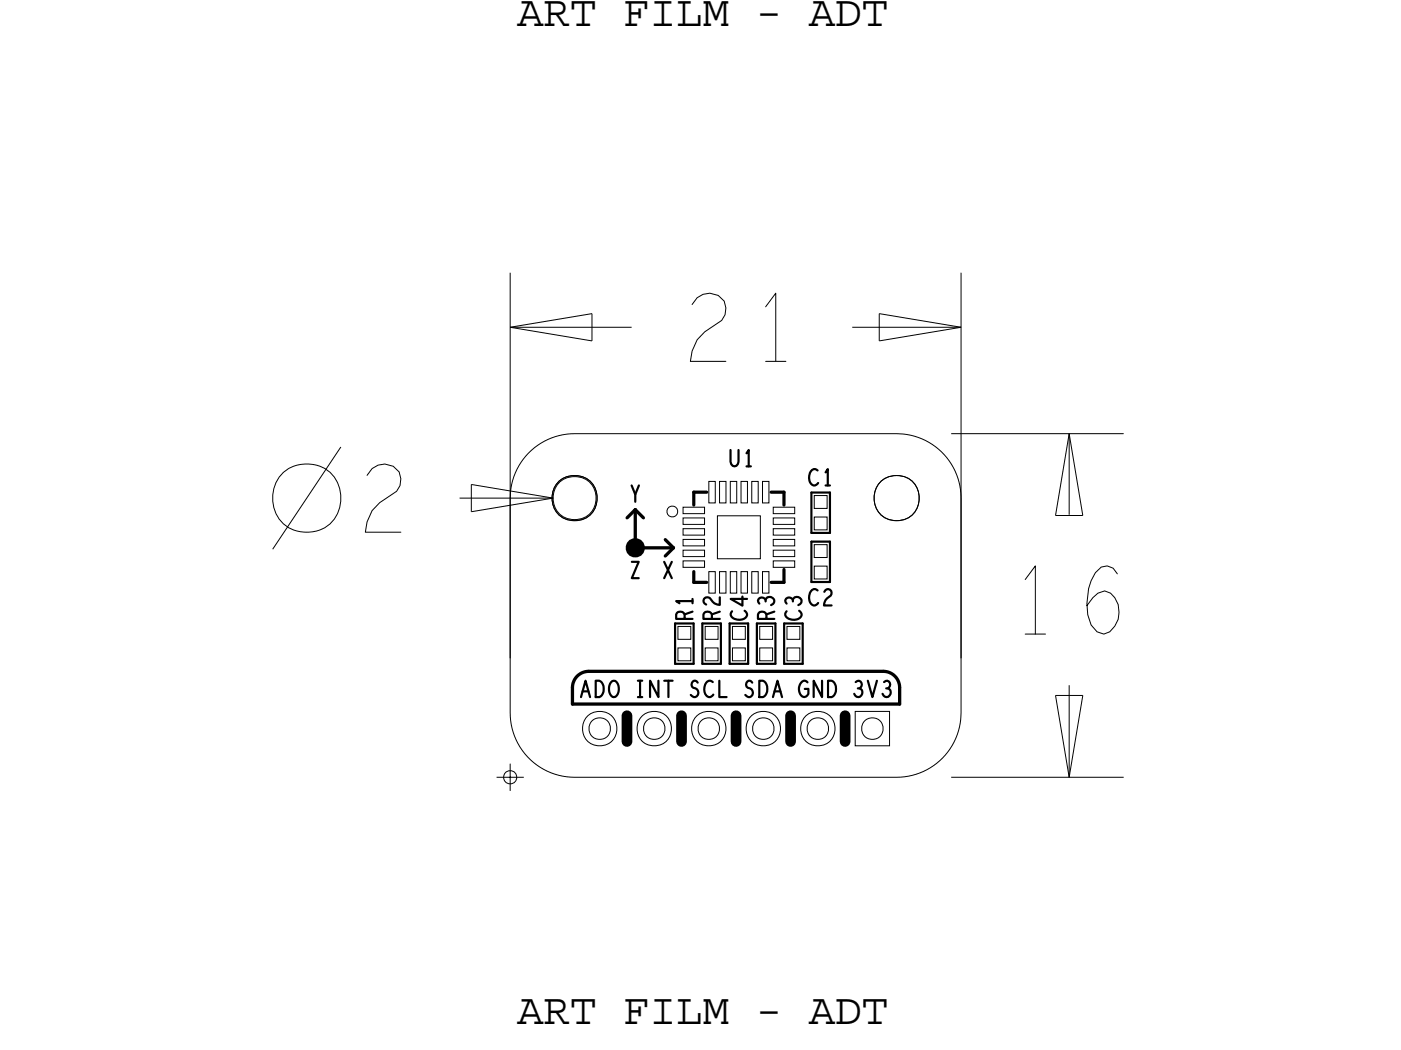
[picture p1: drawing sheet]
<svg xmlns="http://www.w3.org/2000/svg" width="65mm" height="49mm" viewBox="0 0 65 49" stroke-linecap="round" stroke-linejoin="round" font-family="sans-serif">
<defs><g id="words">
<g font-size="2.1">
<text x="24.1" y="1.2">ART FILM - ADT</text>
<text x="24.1" y="47.7">ART FILM - ADT</text>
</g>
<g font-size=".8">
<text x="32.3" y="28.9" transform="rotate(-90 32.3 28.9)">R1</text>
<text x="36.1" y="28.9" transform="rotate(-90 36.1 28.9)">R3</text>
<text x="39.7" y="32.5">3V3</text>
</g>
</g></defs>
<!-- layer: Board Outline -->
<g fill="none" stroke="#000" stroke-width=".05">
<path d="M23.8 15.2h5.6zM23.8 15.2l3.8 .7zM23.8 12.7v18zM23.8 15.2l3.8-.6zM27.6 14.6v1.3zM39.7 15.2h5.1zM41 14.6v1.3zM41 15.9l3.8-.7zM41 14.6l3.8 .6zM44.8 12.7v18zM15.9 20.8l-3.2 4.8zM21.4 23.2h4.4z"/>
<path d="M22 22.6v1.2zM22 23.8l3.8-.6zM22 22.6l3.8 .6zM24.6 21.1l.1-.1a3 3 0 0 1 2.1-.8h15a3 3 0 0 1 3 3v10a3 3 0 0 1-3 3h-15a3 3 0 0 1-3-3v-10a3 3 0 0 1 .8-2.1zM44.3 20.2h8zM44.3 36.2h8zM49.2 24h1.2zM49.2 32.4l.6 3.8zM49.2 32.4h1.2zM49.8 20.2l-.6 3.8zM49.8 20.2v3.8zM49.8 31.9v4.3z"/>
<path d="M49.8 20.2l.6 3.8zM50.4 32.4l-.6 3.8z"/>
<circle cx="14.3" cy="23.2" r="1.6"/>
<circle cx="26.8" cy="23.2" r="1.01"/>
</g>
<path d="M29.4 25.3h.2h.2v.2v.2l-.2 .1-.2-.1-.1-.2z" fill="none" stroke="#000" stroke-width=".38"/>
<path d="M26.7 32.8h15.2zM26.7 32v.8zM27.4 31.3h13.7zM27.4 31.3a.76 .76 0 0 0-.7 .7M29.6 23.7v1.8zM29.6 23.7l-.4 .4zM29.6 23.7l.4 .4zM29.6 25.5h1.8zM31 25.1l.4 .4zM31.4 25.5l-.4 .4zM41.1 31.3h.3a.76 .76 0 0 1 .5 .7M41.9 32v.8z" fill="none" stroke="#000" stroke-width=".15"/>
<!-- layer: Components -->
<path d="M31.1 23.6h.2h.2l.1 .2-.1 .2-.2 .1-.2-.1v-.2z" fill="none" stroke="#000" stroke-width=".05"/>
<path d="M32.3 22.9h.6zM32.3 22.9v.6zM32.3 27.1h.6zM32.3 26.6v.5zM35.9 22.9h.6zM35.9 27.1h.6zM36.5 26.5v.6zM36.5 22.9v.6z" fill="none" stroke="#000" stroke-width=".15"/>
<g fill="none" stroke="#000" stroke-width=".1">
<path d="M31.4 30.9h.9zM31.4 29h.9zM31.4 29v1.9zM32.3 29v1.9zM32.7 30.9h.9zM32.7 29h.9zM32.7 29v1.9zM33.6 29v1.9zM34 30.9h.8zM34 29h.8zM34 29v1.9zM34.8 29v1.9z"/>
<path d="M35.3 30.9h.8zM35.3 29h.8zM35.3 29v1.9zM36.1 29v1.9zM36.5 29h.9zM36.5 29v1.9zM36.5 30.9h.9zM37.4 29v1.9zM37.8 27.1h.9zM37.8 24.8h.9zM37.8 25.2h.9zM37.8 25.2v1.9z"/>
<path d="M37.8 22.9h.9zM37.8 22.9v1.9zM38.7 25.2v1.9zM38.7 22.9v1.9z"/>
</g>
<path d="M29.2 33.3v1.2zM31.7 33.3v1.2zM34.3 33.3v1.2zM36.8 33.3v1.2zM39.4 33.3v1.2z" fill="none" stroke="#000" stroke-width=".5"/>
<!-- layer: Nets -->
<g fill="none" stroke="#000" stroke-width=".05">
<path d="M31.6 29.2h.6v.6h-.6zM31.6 30.2h.6v.6h-.6zM31.8 23.6h1v.3h-1zM31.8 26.1h1v.3h-1zM31.8 25.6h1v.3h-1zM31.8 25.1h1v.3h-1zM31.8 24.6h1v.3h-1zM31.8 24.1h1v.3h-1zM32.8 29.2h.6v.6h-.6zM32.8 30.2h.6v.6h-.6zM33 22.4h.3v1h-.3zM33 26.6h.3v1h-.3z"/>
<path d="M33.4 24h2v2h-2zM33.5 26.6h.3v1h-.3zM33.5 22.4h.3v1h-.3zM34 22.4h.3v1h-.3zM34 26.6h.3v1h-.3zM34.1 29.2h.6v.6h-.6zM34.1 30.2h.6v.6h-.6zM34.5 26.6h.3v1h-.3zM34.5 22.4h.3v1h-.3zM35 22.4h.3v1h-.3zM35 26.6h.3v1h-.3zM35.4 30.2h.6v.6h-.6z"/>
<path d="M35.4 29.2h.6v.6h-.6zM35.5 26.6h.3v1h-.3zM35.5 22.4h.3v1h-.3zM36 26.1h1v.3h-1zM36 23.6h1v.3h-1zM36 24.1h1v.3h-1zM36 24.6h1v.3h-1zM36 25.1h1v.3h-1zM36 25.6h1v.3h-1zM36.7 29.2h.6v.6h-.6zM36.7 30.2h.6v.6h-.6zM37.9 26.4h.6v.6h-.6z"/>
<path d="M37.9 23.1h.6v.6h-.6zM37.9 25.4h.6v.6h-.6zM37.9 24.1h.6v.6h-.6zM39.8 33.1h1.6v1.6h-1.6z"/>
<circle cx="26.8" cy="23.2" r="1.06"/>
<circle cx="27.9" cy="33.9" r=".5"/>
<circle cx="27.9" cy="33.9" r=".81"/>
<circle cx="30.5" cy="33.9" r=".5"/>
<circle cx="30.5" cy="33.9" r=".81"/>
<circle cx="33" cy="33.9" r=".5"/>
<circle cx="33" cy="33.9" r=".81"/>
<circle cx="35.5" cy="33.9" r=".5"/>
<circle cx="35.6" cy="33.9" r=".81"/>
<circle cx="38.1" cy="33.9" r=".5"/>
<circle cx="38.1" cy="33.9" r=".81"/>
<circle cx="40.6" cy="33.9" r=".5"/>
<circle cx="41.8" cy="23.2" r="1.06"/>
</g>
<!-- layer: Text -->
<path d="M32.2 14.2a.8 .8 0 0 1 1.2-.5 .8 .8 0 0 1 .2 1.2 2.12 2.12 0 0 0-1.4 1.9h1.6M35.7 16.8h.9M35.7 14.3l.4-.6v3.1M17.1 22.1a.8 .8 0 0 1 1.1-.4 .8 .8 0 0 1 .3 1.2 2.12 2.12 0 0 0-1.5 1.9h1.7M47.8 29.5h.9M47.8 27l.4-.6v3.1M52 26.7l-.2-.2-.2-.1a1.14 1.14 0 0 0-.9 1 2.02 2.02 0 0 0 .4 2 .69 .69 0 0 0 1-.6 1.04 1.04 0 0 0-.6-1.3l-.4 .1-.5 .6" fill="none" stroke="#000" stroke-width=".05"/>
<g fill="none" stroke="#000" stroke-width=".1">
<path d="M27.1 32.5l.2-.8 .2 .8M27.1 32.2h.3M27.7 31.7a.38 .38 0 0 1 .4 .4 .38 .38 0 0 1-.4 .4zM28.5 31.8a.33 .33 0 0 1 .3 .1 .33 .33 0 0 1 0 .4 .22 .22 0 0 1-.3 .1 .22 .22 0 0 1-.1-.3zM29.4 22.6l.2 .4v.4M29.4 26.2h.3l-.3 .7h.3M29.7 31.7h.2M29.7 32.5h.2M29.8 22.6l-.2 .4M29.8 31.7v.8M30.7 31.7v.8l-.4-.8v.8M30.9 26.2l.4 .7"/>
<path d="M30.9 31.7h.4M31.1 31.7v.8M31.3 26.2l-.4 .7M31.9 28.8v-.2l-.1-.1h-.3v.3h.8M32.3 28h-.8l.1 .1M32.5 31.8l-.1-.1h-.1l-.1 .3a.25 .25 0 0 1 .3 .2 .25 .25 0 0 1-.2 .3l-.1-.1M33.2 28.8v-.2l-.1-.1h-.3v.3h.7M33.2 31.8a.33 .33 0 0 0-.4 .1 .33 .33 0 0 0 0 .4l.2 .2 .2-.2M33.5 31.7v.8h.3M33.5 28.5l-.3 .1M33.5 27.8v.4l-.2-.1-.2-.2a.18 .18 0 0 0-.3 0 .18 .18 0 0 0 .1 .3M34 21v.5l.2 .2 .2-.2v-.5"/>
<path d="M34.6 27.8v.4l-.6-.3h.8M34.7 28.4a.24 .24 0 0 1 .1 .4 .24 .24 0 0 1-.3 .1 .28 .28 0 0 1-.4-.1 .28 .28 0 0 1 0-.3M34.8 21.1l.1-.1v.7M34.8 21.7h.2M35 31.8l-.1-.1h-.1v.3a.25 .25 0 0 1 .3 .2 .25 .25 0 0 1-.2 .3l-.2-.1M35.4 31.7a.38 .38 0 0 1 .3 .4 .38 .38 0 0 1-.3 .4zM35.7 27.9a.17 .17 0 0 0-.3-.1 .17 .17 0 0 0 0 .3M35.7 28.8v-.2l-.1-.1h-.3v.3h.8M36 32.5l.2-.8 .2 .8M36.1 32.2h.2M36.9 27.9a.17 .17 0 0 0-.2-.1 .17 .17 0 0 0-.1 .3M36.9 28a.2 .2 0 0 1 .2-.2 .2 .2 0 0 1 .2 .1 .2 .2 0 0 1-.1 .3"/>
<path d="M37.2 28.4a.24 .24 0 0 1 .1 .4 .24 .24 0 0 1-.3 .1 .28 .28 0 0 1-.3-.1 .28 .28 0 0 1-.1-.3M37.6 31.8a.32 .32 0 0 0-.4 .1 .32 .32 0 0 0 .1 .4l.2 .2 .1-.1 .1-.3h-.2M38.1 27.5a.33 .33 0 0 0-.4 .1 .33 .33 0 0 0 0 .4l.2 .2 .2-.1M38.1 21.9a.33 .33 0 0 0-.4 .1 .33 .33 0 0 0 0 .5l.2 .1 .2-.1M38.3 31.7v.8l-.4-.8v.8M38.4 27.6a.18 .18 0 0 1 .3-.1 .18 .18 0 0 1 0 .2l-.3 .3v.2h.3M38.5 22.6h.2M38.5 22l.1-.2v.8M38.6 31.7a.38 .38 0 0 1 .3 .4 .38 .38 0 0 1-.3 .4zM39.9 31.8a.17 .17 0 0 1 .2 0 .17 .17 0 0 1-.1 .3M40.4 31.7l.2 .8 .2-.8M41.2 31.8a.17 .17 0 0 1 .2 0 .17 .17 0 0 1 0 .3"/>
</g>
<!-- layer: Drawing Origin -->
<path d="M23.1 36.2h1.3M23.5 36l.3-.1 .2 .1 .1 .2-.1 .2-.2 .1-.3-.1v-.2zM23.8 35.6v1.2" fill="none" stroke="#000" stroke-width=".05"/>
<use href="#words"/>
</svg>
